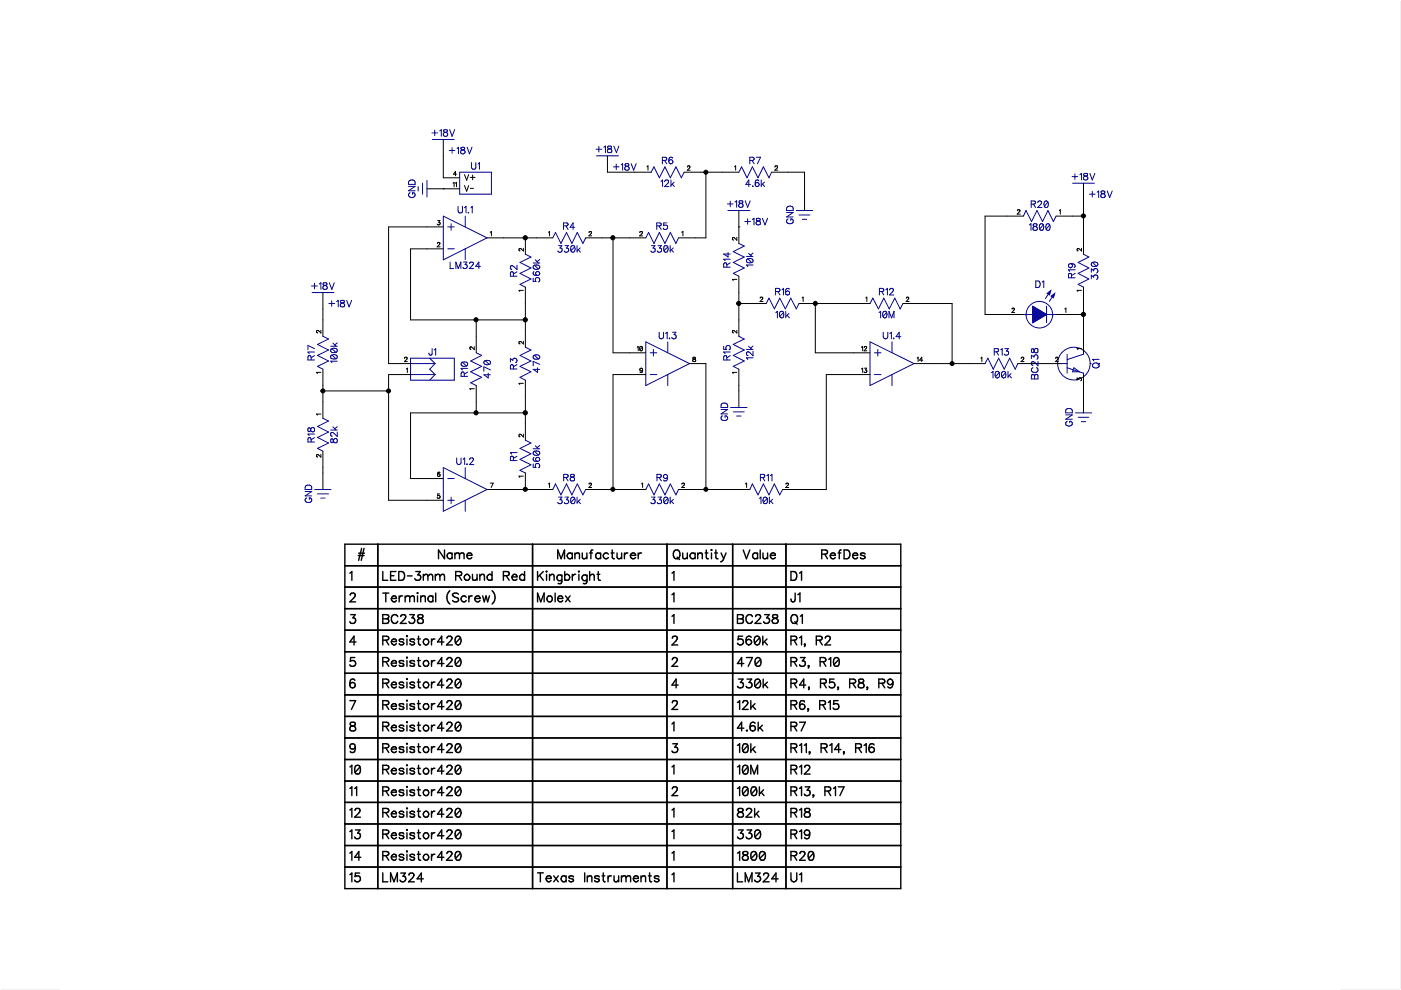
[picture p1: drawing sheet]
<svg xmlns="http://www.w3.org/2000/svg" width="297mm" height="210mm" viewBox="0 0 297 210" stroke-linecap="round" stroke-linejoin="round" font-family="sans-serif">
<defs><g id="words">
<g font-size="3.4">
<text x="75.8" y="119">#</text>
<text x="92.8" y="119">Name</text>
<text x="118.1" y="119">Manufacturer</text>
<text x="142.6" y="119">Quantity</text>
<text x="157.4" y="119">Value</text>
<text x="174.1" y="119">RefDes</text>
<text x="74" y="123.6">1</text>
<text x="81" y="123.6">LED-3mm Round Red</text>
<text x="113.8" y="123.6">Kingbright</text>
<text x="142.3" y="123.6">1</text>
<text x="167.5" y="123.6">D1</text>
<text x="74" y="128.2">2</text>
<text x="81" y="128.2">Terminal (Screw)</text>
<text x="113.8" y="128.2">Molex</text>
<text x="142.3" y="128.2">1</text>
<text x="167.5" y="128.2">J1</text>
<text x="74" y="132.7">3</text>
<text x="74" y="137.3">4</text>
<text x="81" y="132.7">BC238</text>
<text x="81" y="137.3">Resistor420</text>
<text x="142.3" y="132.7">1</text>
<text x="142.3" y="137.3">2</text>
<text x="156.2" y="132.7">BC238</text>
<text x="156.2" y="137.3">560k</text>
<text x="167.5" y="132.7">Q1</text>
<text x="167.5" y="137.3">R1, R2</text>
<text x="74" y="141.9">5</text>
<text x="81" y="141.9">Resistor420</text>
<text x="142.3" y="141.9">2</text>
<text x="156.2" y="141.9">470</text>
<text x="167.5" y="141.9">R3, R10</text>
<text x="74" y="146.4">6</text>
<text x="81" y="146.4">Resistor420</text>
<text x="142.3" y="146.4">4</text>
<text x="156.2" y="146.4">330k</text>
<text x="167.5" y="146.4">R4, R5, R8, R9</text>
<text x="74" y="151">7</text>
<text x="74" y="155.6">8</text>
<text x="81" y="151">Resistor420</text>
<text x="81" y="155.6">Resistor420</text>
<text x="142.3" y="151">2</text>
<text x="142.3" y="155.6">1</text>
<text x="156.2" y="151">12k</text>
<text x="156.2" y="155.6">4.6k</text>
<text x="167.5" y="151">R6, R15</text>
<text x="167.5" y="155.6">R7</text>
<text x="74" y="160.1">9</text>
<text x="81" y="160.1">Resistor420</text>
<text x="142.3" y="160.1">3</text>
<text x="156.2" y="160.1">10k</text>
<text x="167.5" y="160.1">R11, R14, R16</text>
<text x="74" y="164.7">10</text>
<text x="81" y="164.7">Resistor420</text>
<text x="142.3" y="164.7">1</text>
<text x="156.2" y="164.7">10M</text>
<text x="167.5" y="164.7">R12</text>
<text x="74" y="169.3">11</text>
<text x="74" y="173.8">12</text>
<text x="81" y="169.3">Resistor420</text>
<text x="81" y="173.8">Resistor420</text>
<text x="142.3" y="169.3">2</text>
<text x="142.3" y="173.8">1</text>
<text x="156.2" y="169.3">100k</text>
<text x="156.2" y="173.8">82k</text>
<text x="167.5" y="169.3">R13, R17</text>
<text x="167.5" y="173.8">R18</text>
<text x="74" y="178.4">13</text>
<text x="81" y="178.4">Resistor420</text>
<text x="142.3" y="178.4">1</text>
<text x="156.2" y="178.4">330</text>
<text x="167.5" y="178.4">R19</text>
<text x="74" y="183">14</text>
<text x="81" y="183">Resistor420</text>
<text x="142.3" y="183">1</text>
<text x="156.2" y="183">1800</text>
<text x="167.5" y="183">R20</text>
<text x="74" y="187.5">15</text>
<text x="81" y="187.5">LM324</text>
<text x="113.8" y="187.5">Texas Instruments</text>
<text x="142.3" y="187.5">1</text>
<text x="156.2" y="187.5">LM324</text>
<text x="167.5" y="187.5">U1</text>
</g>
<g font-size="2.5">
<text x="91.5" y="29.3">+18V</text>
<text x="95.2" y="33">+18V</text>
<text x="126.3" y="32.8">+18V</text>
<text x="140.3" y="35.2">R6</text>
<text x="158.9" y="35.2">R7</text>
<text x="88.4" y="42" transform="rotate(-90 88.4 42)">GND</text>
<text x="99.9" y="36.3">U1</text>
<text x="130" y="36.5">+18V</text>
<text x="140" y="40">12k</text>
<text x="158" y="40">4.6k</text>
<text x="227.2" y="38.6">+18V</text>
<text x="97" y="45.6">U1.1</text>
<text x="154.1" y="44.4">+18V</text>
<text x="168.6" y="47.5" transform="rotate(-90 168.6 47.5)">GND</text>
<text x="218.5" y="44.4">R20</text>
<text x="230.9" y="42.3">+18V</text>
<text x="118.2" y="53.9">330k</text>
<text x="119.4" y="49.1">R4</text>
<text x="137.9" y="53.9">330k</text>
<text x="139.1" y="49.1">R5</text>
<text x="157.8" y="48.1">+18V</text>
<text x="218.1" y="49.3">1800</text>
<text x="95.3" y="57.4">LM324</text>
<text x="110" y="58.7" transform="rotate(-90 110 58.7)">R2</text>
<text x="114.9" y="59.9" transform="rotate(-90 114.9 59.9)">560k</text>
<text x="155.3" y="56.7" transform="rotate(-90 155.3 56.7)">R14</text>
<text x="160.1" y="56.6" transform="rotate(-90 160.1 56.6)">10k</text>
<text x="228.4" y="59" transform="rotate(-90 228.4 59)">R19</text>
<text x="233.2" y="59.3" transform="rotate(-90 233.2 59.3)">330</text>
<text x="66" y="61.8">+18V</text>
<text x="69.6" y="65.5">+18V</text>
<text x="164.3" y="63">R16</text>
<text x="186.3" y="63">R12</text>
<text x="219.5" y="61.4">D1</text>
<text x="164.4" y="67.8">10k</text>
<text x="186.3" y="67.8">10M</text>
<text x="67.1" y="76.4" transform="rotate(-90 67.1 76.4)">R17</text>
<text x="71.9" y="77" transform="rotate(-90 71.9 77)">100k</text>
<text x="90.9" y="75.7">J1</text>
<text x="139.6" y="72.3">U1.3</text>
<text x="155.3" y="76.4" transform="rotate(-90 155.3 76.4)">R15</text>
<text x="160.1" y="76.3" transform="rotate(-90 160.1 76.3)">12k</text>
<text x="187.2" y="72.3">U1.4</text>
<text x="210.7" y="75.7">R13</text>
<text x="99.6" y="79.9" transform="rotate(-90 99.6 79.9)">R10</text>
<text x="104.4" y="80.2" transform="rotate(-90 104.4 80.2)">470</text>
<text x="110" y="78.4" transform="rotate(-90 110 78.4)">R3</text>
<text x="114.9" y="79.1" transform="rotate(-90 114.9 79.1)">470</text>
<text x="210.1" y="80.6">100k</text>
<text x="220.5" y="80.4" transform="rotate(-90 220.5 80.4)">BC238</text>
<text x="233.5" y="78.1" transform="rotate(-90 233.5 78.1)">Q1</text>
<text x="154.7" y="89.3" transform="rotate(-90 154.7 89.3)">GND</text>
<text x="67.1" y="93.8" transform="rotate(-90 67.1 93.8)">R18</text>
<text x="71.9" y="94" transform="rotate(-90 71.9 94)">82k</text>
<text x="227.8" y="90.4" transform="rotate(-90 227.8 90.4)">GND</text>
<text x="96.7" y="98.9">U1.2</text>
<text x="110" y="97.8" transform="rotate(-90 110 97.8)">R1</text>
<text x="114.9" y="99.3" transform="rotate(-90 114.9 99.3)">560k</text>
<text x="66.5" y="106.7" transform="rotate(-90 66.5 106.7)">GND</text>
<text x="118.2" y="107.2">330k</text>
<text x="119.4" y="102.4">R8</text>
<text x="137.9" y="107.2">330k</text>
<text x="139.2" y="102.4">R9</text>
<text x="160.9" y="107.2">10k</text>
<text x="161.1" y="102.4">R11</text>
</g>
<g font-size="2.1">
<text x="98.4" y="38.6">V+</text>
<text x="98.4" y="40.9">V-</text>
</g>
<g font-size="1.7">
<text x="96" y="39.9">11</text>
<text x="96.1" y="37.6">4</text>
<text x="137.1" y="36.4">1</text>
<text x="145.6" y="36.4">2</text>
<text x="155.7" y="36.4">1</text>
<text x="164.2" y="36.4">2</text>
<text x="92.6" y="48">3</text>
<text x="215.6" y="45.7">2</text>
<text x="224.5" y="45.7">1</text>
<text x="92.6" y="52.6">2</text>
<text x="103.9" y="50.3">1</text>
<text x="111.3" y="53.3" transform="rotate(-90 111.3 53.3)">2</text>
<text x="116.2" y="50.3">1</text>
<text x="124.8" y="50.3">2</text>
<text x="135.6" y="50.3">2</text>
<text x="144.5" y="50.3">1</text>
<text x="156.5" y="51" transform="rotate(-90 156.5 51)">2</text>
<text x="229.6" y="53.3" transform="rotate(-90 229.6 53.3)">2</text>
<text x="156.5" y="59.5" transform="rotate(-90 156.5 59.5)">1</text>
<text x="111.3" y="61.8" transform="rotate(-90 111.3 61.8)">1</text>
<text x="161.1" y="64.2">2</text>
<text x="170" y="64.2">1</text>
<text x="183.5" y="64.2">1</text>
<text x="192.1" y="64.2">2</text>
<text x="229.6" y="61.8" transform="rotate(-90 229.6 61.8)">1</text>
<text x="68.3" y="70.7" transform="rotate(-90 68.3 70.7)">2</text>
<text x="156.5" y="70.7" transform="rotate(-90 156.5 70.7)">2</text>
<text x="214.4" y="66.5">2</text>
<text x="225.7" y="66.5">1</text>
<text x="85.7" y="77">2</text>
<text x="100.8" y="74.2" transform="rotate(-90 100.8 74.2)">2</text>
<text x="111.3" y="73" transform="rotate(-90 111.3 73)">2</text>
<text x="135" y="74.7">10</text>
<text x="146.8" y="77">8</text>
<text x="182.6" y="74.7">12</text>
<text x="194.4" y="77">14</text>
<text x="207.9" y="77">1</text>
<text x="216.4" y="77">2</text>
<text x="223.7" y="77">2</text>
<text x="229.6" y="74.2" transform="rotate(-90 229.6 74.2)">1</text>
<text x="68.3" y="79.2" transform="rotate(-90 68.3 79.2)">1</text>
<text x="86.1" y="79.3">1</text>
<text x="100.8" y="82.7" transform="rotate(-90 100.8 82.7)">1</text>
<text x="111.3" y="81.6" transform="rotate(-90 111.3 81.6)">1</text>
<text x="135.6" y="79.3">9</text>
<text x="156.5" y="79.2" transform="rotate(-90 156.5 79.2)">1</text>
<text x="182.6" y="79.3">13</text>
<text x="229.6" y="80.8" transform="rotate(-90 229.6 80.8)">3</text>
<text x="68.3" y="88.1" transform="rotate(-90 68.3 88.1)">1</text>
<text x="111.3" y="92.7" transform="rotate(-90 111.3 92.7)">2</text>
<text x="68.3" y="97" transform="rotate(-90 68.3 97)">2</text>
<text x="92.7" y="101.3">6</text>
<text x="111.3" y="101.3" transform="rotate(-90 111.3 101.3)">1</text>
<text x="92.6" y="106">5</text>
<text x="103.9" y="103.6">7</text>
<text x="116.2" y="103.6">1</text>
<text x="124.8" y="103.6">2</text>
<text x="136" y="103.6">1</text>
<text x="144.5" y="103.6">2</text>
<text x="158" y="103.6">1</text>
<text x="166.5" y="103.6">2</text>
</g>
</g></defs>
<g fill="#000" stroke="#000" stroke-width=".21">
<path d="M0 0h297v209.9h-297z"/>
<circle cx="149.7" cy="36.5" r=".42"/>
<circle cx="111.4" cy="50.4" r=".44"/>
<circle cx="129.9" cy="50.4" r=".44"/>
<circle cx="229.7" cy="45.8" r=".43"/>
<circle cx="100.9" cy="67.8" r=".43"/>
<circle cx="111.4" cy="67.8" r=".44"/>
<circle cx="156.6" cy="64.3" r=".44"/>
<circle cx="172.9" cy="64.3" r=".43"/>
<circle cx="201.9" cy="77.1" r=".42"/>
<circle cx="229.7" cy="66.7" r=".44"/>
<circle cx="68.5" cy="82.9" r=".42"/>
<circle cx="82.4" cy="82.9" r=".43"/>
<circle cx="100.9" cy="87.5" r=".43"/>
<circle cx="111.4" cy="87.5" r=".44"/>
<circle cx="111.4" cy="103.7" r=".43"/>
<circle cx="129.9" cy="103.7" r=".42"/>
<circle cx="149.7" cy="103.7" r=".42"/>
</g>
<g fill="#fff" stroke="#fff" stroke-width=".21">
<path d="M0 0h297v209.9h-297z"/>
<path d="M12.9 0h271.2v209.8h-271.2z"/>
</g>
<g fill="none" stroke="#000" stroke-width=".21">
<path d="M94 29.6v8.1h3.5M96.1 38.8l.2-.1v.9M96.6 38.8l.2-.1v.9M96.8 36.9h-.7l.5-.6v1M98.5 37l.4 1.2 .5-1.2M98.5 39.3l.4 1.2 .5-1.2M99.7 37.6h1M99.7 39.9h.7M100.2 37.1v1M128.8 33v3.5h9.3M137.2 35.4l.2-.2v.9M145 36.5h11.6"/>
<path d="M145.8 35.4l.1-.2h.3v.3l-.5 .6h.6M149.7 36.5h.1M149.7 36.5v13.9h-5.8M155.8 35.4l.2-.2v.9M163.6 36.5h7v8.1M164.3 35.4l.2-.2h.3v.3l-.5 .6h.6M229.7 38.8v15.1M90.5 40h7M92.8 51.6l.1-.2 .4 .2-.6 .7h.6M92.8 46.8h.5l-.3 .3a.32 .32 0 0 1 .2 .6 .31 .31 0 0 1-.5-.2M94 40h.1M94 48.1h-11.6v29h4.6"/>
<path d="M94 52.8h-7v15h24.4M103.3 50.4h13.9M103.9 49.2l.3-.1v.9M111 52.6v.6l-.8-.5-.2 .3 .2 .2M111.4 50.4h.1M111.4 50.4v3.5M116.3 49.2l.2-.1v.9M124.2 50.4h12.7M124.9 49.3l.2-.2 .3 .1-.5 .8h.5M130 50.4v24.4h6.9M135.7 49.3a.28 .28 0 0 1 .2-.2 .28 .28 0 0 1 .3 .2l-.6 .7h.6M144.5 49.2l.3-.1v.9"/>
<path d="M155.3 50.4v.3l.2 .2M155.4 50.4h-.1M156.2 50.3v.6l-.6-.5h-.2M156.2 59.2h-.9l.2 .2M156.6 48.1h.1M156.6 44.6v7M156.6 58.6v12.7M215.7 44.7v-.1a.29 .29 0 0 1 .3-.1 .29 .29 0 0 1 .3 .2l-.6 .7h.6M217 45.8h-8.1v20.9h8.1M223.9 45.8h5.8M224.6 44.6l.2-.1v.9M228.5 53.2h.1"/>
<path d="M229.3 52.6v.6l-.7-.5-.2 .1 .1 .4M68 70v.6l-.5-.5h-.3l-.1 .3 .3 .2M68 79h-.9l.2 .2M68.5 62v9.3M68.5 78.3v10.4M85.8 76l.1-.3 .4 .1v.3l-.6 .6h.7M86.2 78.2l.2-.1v.9M87 79.4h-4.6v26.7h11.6M99.8 74.1h.1M100.6 73.5v.6l-.7-.6-.3 .2 .2 .4M101 67.8v7M111 72.4v.5l-.8-.5-.2 .3 .2 .2"/>
<path d="M111 61.6h-1l.2 .2M111.4 60.9v12.7M135.1 73.6l.2-.1v.9M136.2 73.6l-.1 .7h-.4v-.1M136.2 73.6l-.2-.1h-.3v.7M136.2 73.6l-.5 .6M136.2 78.4l-.1 .6-.4-.1M136.9 79.4h-6.9v24.4M146.2 77.1h3.5v26.7M147 75.8v.3l.5 .2-.1 .3h-.5v-.3l.6-.3-.1-.2zM155.3 70.1v.3l.2 .2M155.4 70.1h-.1"/>
<path d="M156.2 79h-.9l.2 .2M156.2 70v.6l-.6-.5h-.2M156.6 64.4h5.8M156.6 78.3v8.1M161.2 63.2l.1-.2 .4 .2-.6 .7h.7M169.4 64.4h15.1M170.1 63.2l.2-.2v.9M172.9 64.4v10.4h11.6M182.6 78.2l.3-.1v.9M182.6 73.6l.3-.1v.9M183.2 73.7l.2-.2 .3 .1-.5 .8h.6M183.3 78.1h.4l-.2 .3a.3 .3 0 0 1 .2 .5 .3 .3 0 0 1-.5-.1"/>
<path d="M183.6 63.2l.2-.2v.9M184.5 79.4h-9.3v24.4h-9.3M191.4 64.4h10.5v12.7M192.2 63.2l.1-.2 .4 .2-.6 .7h.7M193.8 77.1h15.1M194.5 75.9l.2-.2v1M195.6 76.4h-.6l.4-.7v1M208 75.9l.2-.2v1M214.6 65.5h.1M214.6 65.5l.3-.2 .2 .3-.6 .7h.6M215.8 77.1h9.3M216.6 75.8l-.1 .2"/>
<path d="M216.6 75.8h.4M216.6 75.8h.1M217 75.8h.1M217 75.8v.3l-.5 .6h.6M223.8 76l.2-.3 .3 .1v.3l-.5 .6h.6M223.9 66.7h5.8M225.7 65.5l.3-.2v1M229.3 73.9h-.9l.1 .2M229.3 61.6h-.9l.1 .2M229.7 60.9v13.9M229.7 79.4v8.1M68 96.3v.6l-.5-.5h-.3l-.1 .3 .3 .2"/>
<path d="M68 87.8h-.9l.2 .2M68.5 95.7v8.1M68.5 82.9h13.9M100.6 82.4h-1l.2 .2M101 81.7v5.8M111 92v.7l-.7-.6a.29 .29 0 0 0-.3 .2 .29 .29 0 0 0 .2 .3M111 81.3h-1l.2 .2M111.4 87.5h-24.4v14h7M111.4 80.6v12.7M228.4 80.6v-.5l.3 .3a.31 .31 0 0 1 .4-.3 .31 .31 0 0 1 .2 .4l-.2 .2M93.2 104.7h-.4v.4a.33 .33 0 0 1 .5 .1 .33 .33 0 0 1-.2 .5 .33 .33 0 0 1-.4-.2M93.3 100.2h-.4l-.1 .5"/>
<path d="M103.3 103.8h13.9M103.9 102.4h.7l-.4 1M111 101h-1l.2 .2M111.4 103.8h.1M111.4 100.3v3.5M116.3 102.6l.2-.2v1M124.2 103.8h12.7M124.9 102.6l.2-.2 .3 .2-.5 .8h.5M136 102.6l.2-.2v1M143.9 103.8h15.1M144.6 102.6l.2-.2 .3 .2-.6 .8h.7M158 102.6l.3-.2v1"/>
<path d="M166.6 102.6a.29 .29 0 0 1 .3-.2 .29 .29 0 0 1 .3 .3l-.6 .7h.6"/>
<circle cx="136" cy="78.4" r=".29"/>
<circle cx="93" cy="100.7" r=".29"/>
</g>
<g fill="none" stroke="#000096" stroke-width=".21">
<path d="M86.6 39.5h1.4l-1.4 .9h1.4M86.7 38.4a.78 .78 0 0 1 1.3 .2v.5h-1.4zM88.7 39.6v.9M89.6 38.8v2.4M90.5 38.2v3.6M91.6 28.2h1.2M91.7 29.6h4.6M92.2 27.6v1.2M93.2 27.8l.4-.3v1.4M94.1 27.5v.4l.6 .2 .2 .3a.45 .45 0 0 1-.6 .5 .45 .45 0 0 1-.1-.8l.6-.2v-.2l-.2-.2zM95.3 31.9h1.1M95.3 27.5l.6 1.4 .5-1.4"/>
<path d="M95.9 31.3v1.2M96.9 31.5l.3-.3v1.4M97.5 36.5h6.7v4.7h-6.7zM97.8 31.3v.3l.6 .3 .2 .3-.2 .3-.4 .1a.48 .48 0 0 1-.3-.6 .48 .48 0 0 1 .6-.3l.2-.2-.1-.2zM99 31.2l.5 1.4 .6-1.4M100 34.5v1a.47 .47 0 0 0 .4 .4 .47 .47 0 0 0 .5-.4v-1M101.4 34.8l.3-.3v1.4M126.4 31.6h1.2M126.5 33h4.6M127 31.1v1.1M128 31.2l.4-.2v1.4M128.9 31v.4a.75 .75 0 0 1 .8 .5 .44 .44 0 0 1-.6 .5 .44 .44 0 0 1-.1-.8l.6-.2v-.3l-.2-.1z"/>
<path d="M130.1 35.4h1.1M130.1 31l.6 1.4 .5-1.4M130.7 34.8v1.2M131.7 34.9l.3-.2v1.4M132.6 34.7v.5a.75 .75 0 0 1 .8 .4l-.1 .4-.2 .1-.6-.1v-.4l.1-.3 .7-.3-.1-.3zM133.8 34.7l.5 1.4 .6-1.4M138.1 36.5l.6-1.1 1.1 2.3 1.2-2.3 1.1 2.3 1.2-2.3 1.2 2.3 .5-1.2M140.1 38.4l.4-.2v1.4M140.4 34l.8-.1 .1-.4-.9-.2v1.4M140.9 34l.5 .7M140.9 38.5l.3-.3 .5 .1v.4l-.8 .9h.9M141.8 34.3l.1 .2 .3 .2h.3l.2-.4"/>
<path d="M141.8 34.3l.4-.5 .3 .1 .2 .4M142.3 38.2v1.4M142.5 39l.5 .6M142.6 33.6v-.2l-.4-.1a.71 .71 0 0 0-.4 1M142.7 34.3h.1M142.9 38.6l-.6 .7M156.6 36.5l.6-1.1 1.2 2.3 1.1-2.3 1.2 2.3 1.2-2.3 1.1 2.3 .6-1.2M159 34l.8-.1 .1-.2-.1-.3-.8-.1v1.4M159.1 39.1h-1l.7-.9v1.4M159.4 34l.5 .7M159.5 39.5h.2zM160.1 39.1l.1 .2 .3 .3 .3-.1 .2-.4"/>
<path d="M160.1 39.1l.2-.3 .2-.1 .3 .1 .2 .3M160.3 33.3h1l-.7 1.4M160.9 38.4l-.1-.2h-.3a.66 .66 0 0 0-.4 .9M161 39.1h.1M161.4 38.2v1.4M161.6 39l.5 .6M162.1 38.6l-.7 .7M227.3 37.4h1.2M227.4 38.8h4.7M227.9 36.9v1.1M229 37l.3-.2v1.4M229.8 36.8v.4a.75 .75 0 0 1 .9 .5 .45 .45 0 0 1-.7 .5 .45 .45 0 0 1-.1-.8l.6-.2 .1-.3-.3-.1z"/>
<path d="M231.1 36.8l.5 1.4 .5-1.4M68.6 60v.4l.6 .2 .2 .3a.44 .44 0 0 1-.6 .4 .44 .44 0 0 1-.1-.7l.6-.2v-.3l-.2-.1zM69.8 60l.6 1.4 .5-1.4M87 40.9a.61 .61 0 0 0-.1 .9 .61 .61 0 0 0 .9-.1l.2-.2-.1-.4-.4-.2v.3M94 45.8l9.3 4.6-9.3 4.7zM94.9 52.8h1.4M94.9 48.1h1.4M95.4 55.6v1.3h.8M95.6 47.4v1.4M96.7 56.9v-1.3l.5 1.3 .5-1.3v1.3M97.1 43.7v1.1a.47 .47 0 0 0 .5 .4 .47 .47 0 0 0 .5-.4v-1.1M98.3 55.6h.7l-.4 .5a.45 .45 0 0 1 .3 .7 .45 .45 0 0 1-.8-.1"/>
<path d="M98.5 44l.3-.3v1.4M98.6 45.8v2.3M98.6 52.8v2.3M99.3 45v.1zM99.6 55.9l.2-.3 .6 .2-.2 .5-.7 .6h.9M99.8 44l.3-.3v1.4M101.9 56.5h-1.1l.7-.9v1.3M108.8 58.6v-.8l-.5-.1-.1 .9h1.4M109.6 56.2v1l-1-.9-.4 .3 .1 .4 .2 .1M109.6 57.6l-.8 .5M111.4 53.9l1.2 .6-2.4 1.1 2.4 1.2-2.4 1.2 2.4 1.2-2.4 1.1 1.2 .6M113 59v.7h.6a.49 .49 0 0 1 0-.7 .49 .49 0 0 1 .7 0 .49 .49 0 0 1 .1 .7"/>
<path d="M113 55.8h1.4M113.2 57.6l-.2 .4a.66 .66 0 0 0 1 .4M113.3 56.2l-.3 .5a.72 .72 0 0 0 1.1 .3M113.3 56.2h.3a.6 .6 0 0 1 .8 .5l-.3 .3M113.3 56.2l.8 .8M113.5 55.1l.6 .7M114.3 59.7l-.2 .1M114.4 59.7h-.1M114.4 55l-.5 .5M117.2 50.4l.6-1.1 1.1 2.3 1.2-2.3 1.2 2.3 1.1-2.3 1.2 2.3 .6-1.2M118.4 52.1h.7l-.4 .5a.46 .46 0 0 1 .5 .5 .46 .46 0 0 1-.6 .4l-.4-.3M119.5 47.9h.8l.1-.4-.1-.2h-.8v1.4"/>
<path d="M119.8 52.1h.7l-.4 .5a.46 .46 0 0 1 .5 .5 .46 .46 0 0 1-.7 .4l-.3-.3M120 47.9l.4 .8M121.8 48.2h-.9l.6-.9v1.4M121.8 52.3l-.1-.2h-.5l-.2 .2v.9M121.8 52.3l.1 .4a.66 .66 0 0 1-.5 .8l-.4-.3M121.8 52.3l-.8 .9M122.4 52.1v1.4M122.6 52.9l.5 .6M123 52.5l-.6 .7M136.9 50.4l.6-1.1 1.2 2.3 1.1-2.3 1.2 2.3 1.1-2.3 1.2 2.3 .6-1.2M138.1 52.1h.8l-.5 .5a.47 .47 0 0 1 .5 .4 .47 .47 0 0 1-.4 .5 .47 .47 0 0 1-.5-.3M139.2 47.9h.9v-.5l-.9-.1v1.4"/>
<path d="M139.5 52.1h.7l-.4 .5a.46 .46 0 0 1 .5 .5 .46 .46 0 0 1-.6 .4l-.4-.3M139.7 47.9l.5 .8M141.4 47.3h-.7v.6a.49 .49 0 0 1 .7 0 .49 .49 0 0 1-.1 .7 .49 .49 0 0 1-.7-.2M141.6 52.3l-.2-.2h-.5l-.1 1.1M141.6 52.3l.1 .4a.66 .66 0 0 1-.6 .8l-.3-.3M141.6 52.3l-.8 .9M142.1 52.1v1.4M142.3 52.9l.5 .6M142.8 52.5l-.7 .7M154.1 56.7l-.1-.9h-.4l-.2 .9h1.4M154.2 43.2h1.2M154.3 44.6h4.7"/>
<path d="M154.4 53.5v1l-1-.6h1.4M154.8 42.6v1.2M154.8 55.7l-.7 .5M154.8 55h-1.4l.3 .3M155.8 42.8l.4-.2v1.4M156.6 51.6l1.2 .6-2.3 1.2 2.3 1.1-2.3 1.1 2.3 1.2-2.3 1.2 1.1 .6M156.8 42.6v.4l.7 .4v.4a.52 .52 0 0 1-.6 .2 .52 .52 0 0 1-.3-.5 .75 .75 0 0 1 .8-.5v-.4zM157.9 47h1.2M158 42.6l.5 1.4 .6-1.4M158.3 54.4h1.4M158.5 46.4v1.2M158.6 54.9a.42 .42 0 0 0-.3 .4 .42 .42 0 0 0 .3 .4h.8"/>
<path d="M158.6 54.9l.3-.1a.63 .63 0 0 1 .8 .4l-.1 .4-.2 .1M158.6 54.9l.8 .8M158.7 53.7l.7 .7M159.5 46.5l.4-.2v1.4M159.7 56.2h-1.4l.3 .3M159.7 53.7l-.6 .4M160.4 46.3v.5l.7 .1 .1 .3a.44 .44 0 0 1-.6 .5 .44 .44 0 0 1-.1-.8l.6-.1 .1-.3-.3-.2zM161.6 46.3l.6 1.4 .5-1.4M166.8 45.1h1.4l-1.4 .9h1.4M166.8 44a.77 .77 0 0 1 1.4 .2v.4h-1.4zM167.1 46.4a.52 .52 0 0 0-.3 .6 .52 .52 0 0 0 .5 .4h.4a.51 .51 0 0 0 .5-.5 .51 .51 0 0 0-.5-.5v.4M168.8 44.6h3.5"/>
<path d="M169.4 45.6h2.3M170.1 46.5h.9M217 45.8l.5-1.2 1.2 2.4 1.2-2.4 1.1 2.4 1.2-2.4 1.1 2.4 .6-1.2M218.2 47.7l.4-.3v1.4M218.6 43.3l.8-.1 .2-.3-.4-.3h-.6v1.4M219.1 43.3l.5 .7M219.1 47.5v.4l.6 .2 .2 .3a.44 .44 0 0 1-.5 .4 .44 .44 0 0 1-.2-.7l.6-.2 .1-.3a.48 .48 0 0 0-.8-.1zM219.6 59.6h.5a.74 .74 0 0 1 .5 .7 .74 .74 0 0 1-.5 .7h-.5zM220 42.9l.3-.3 .5 .1v.5l-.8 .8h.9M221 59.8l.3-.2v1.4M221.2 47.7l.1 .3a.61 .61 0 0 1-.6 .8l-.3-.2M221.2 47.7a.44 .44 0 0 0-.4-.3 .44 .44 0 0 0-.4 .3v.9"/>
<path d="M221.2 47.7l-.8 .9M222.2 42.9a.41 .41 0 0 0-.4-.3 .41 .41 0 0 0-.4 .3v.8M222.2 42.9l.1 .3a.61 .61 0 0 1-.6 .8l-.3-.3M222.2 42.9l-.8 .8M222.6 47.7a.41 .41 0 0 0-.4-.3 .41 .41 0 0 0-.4 .3v.9M222.6 47.7l.1 .3a.61 .61 0 0 1-.6 .8l-.3-.2M222.6 47.7l-.8 .9M227 55.9a.71 .71 0 0 1 .9 .5l-.2 .3M227.2 58.9l-.1-.8-.4-.1-.2 .9h1.4M227.9 58l-.7 .4M227.9 57.2h-1.4l.3 .3M229.7 53.9l1.2 .6-2.3 1.1 2.3 1.2-2.3 1.2 2.3 1.2-2.3 1.1 1.1 .6"/>
<path d="M231 41.2h1.2M231.4 57.7v-.7l.5 .4a.46 .46 0 0 1 .5-.5 .46 .46 0 0 1 .4 .6l-.3 .4M231.4 59.1v-.8l.5 .5a.47 .47 0 0 1 .4-.5 .47 .47 0 0 1 .5 .4 .47 .47 0 0 1-.3 .5M231.6 40.6v1.2M231.6 55.6l-.2 .2v.5l1.1 .1M231.6 55.6h.4a.66 .66 0 0 1 .8 .5l-.3 .3M231.6 55.6l.9 .8M232.6 40.7l.3-.2v1.4M233.5 40.5v.5a.75 .75 0 0 1 .8 .4v.2a.5 .5 0 0 1-.4 .3 .5 .5 0 0 1-.5-.3l.2-.5 .7-.3-.1-.3zM234.8 40.5l.5 1.4 .5-1.4M66 76.3l-.1-.8-.5-.1-.1 .9h1.4M66 60.6h1.3"/>
<path d="M66.2 62h4.6M66.7 60v1.2M66.7 74.6h-1.4l.2 .4M66.7 73.9l-1.4-.7v1M66.7 75.4l-.7 .5M67.7 60.2l.3-.2v1.4M68.5 71.3l1.1 .6-2.3 1.1 2.3 1.2-2.3 1.2 2.3 1.1-2.3 1.2 1.2 .6M69.7 64.4h1.3M70.1 73.4h1.4M70.3 63.8v1.1M70.4 75.3l.3-.1a.61 .61 0 0 1 .8 .5l-.2 .4M70.4 73.9l-.2 .1v.6l.2 .1h.9"/>
<path d="M70.4 75.3l-.2 .1v.5l1.1 .2M70.4 73.9l.3-.1a.61 .61 0 0 1 .8 .6l-.2 .3M70.4 75.3l.9 .8M70.4 73.9l.9 .8M70.6 72.7l.7 .7M71.4 63.9l.3-.2v1.4M71.5 76.6h-1.4l.3 .3M71.5 72.7l-.5 .5M72.3 63.7v.4a.75 .75 0 0 1 .8 .5 .44 .44 0 0 1-.6 .5 .44 .44 0 0 1-.1-.8l.5-.2 .1-.3-.3-.1zM73.5 63.7l.5 1.4 .6-1.4M87 79.4h5.3M87 77.1h5.3"/>
<path d="M87 75.9h9.3v4.7h-9.3zM91.1 75.9l1.2 1.2M91.6 73.9v1.3l-.4 .1-.2-.1-.1-.4M92 74.2l.4-.3v1.4M92.3 79.4l-1.2 1.2M92.3 77.1l-1.2 1.2 1.2 1.1M98 76.8a.44 .44 0 0 0-.2 .4 .44 .44 0 0 0 .2 .4h.9M98 76.8h.9a.44 .44 0 0 1 .3 .4 .44 .44 0 0 1-.3 .4M98 76.8l.9 .8M98.4 79.8l-.1-.9h-.4l-.1 .9h1.4M99.2 78.9l-.8 .4M99.2 78.1h-1.4l.2 .3"/>
<path d="M101 74.8l1.1 .6-2.3 1.1 2.3 1.2-2.3 1.1 2.3 1.2-2.3 1.2 1.2 .5M102.8 76.5a.44 .44 0 0 0-.2 .4 .44 .44 0 0 0 .2 .4h.9M102.8 76.5h.9l.2 .1v.5l-.2 .2M102.8 76.5l.9 .8M103.5 79.1v1l-.9-.6h1.4M104 78.4l-1.4-.6v.9M108.2 76.8v-.8l.5 .4a.46 .46 0 0 1 .8-.3 .46 .46 0 0 1-.2 .8M108.8 78.2v-.7l-.3-.2-.2 .2-.1 .7h1.4M109.6 77.3l-.8 .5M111.4 73.6l1.2 .6-2.4 1.2 2.4 1.1-2.4 1.2 2.4 1.1-2.4 1.2 1.2 .6M113.3 75.3l.3-.1a.66 .66 0 0 1 .8 .6l-.3 .3M113.3 75.3l-.2 .1v.6l1 .1"/>
<path d="M113.3 75.3l.8 .8M114 78v1l-1-.7h1.4M114.4 77.3l-1.4-.7v1M136.9 72.5l9.3 4.6-9.3 4.6zM137.9 79.4h1.3M137.9 74.8h1.3M138.5 74.1v1.4M139.8 70.4v1.2l.3 .2h.4l.2-.4v-1M141.1 70.7l.3-.3v1.4M141.6 72.5v2.3M141.6 79.4v2.3M141.9 71.8h.1z"/>
<path d="M142.6 70.4h.7l-.4 .6a.47 .47 0 0 1 .5 .4 .47 .47 0 0 1-.4 .5 .47 .47 0 0 1-.6-.4M153.4 73.4v.6l.6 .1a.5 .5 0 0 1 0-.7 .5 .5 0 0 1 .7 0 .5 .5 0 0 1-.1 .8M154.1 76.3l-.1-.9h-.4l-.2 .9h1.4M154.8 75.4l-.7 .5M154.8 74.6h-1.4l.3 .4M156.6 71.3l1.2 .6-2.3 1.1 2.3 1.2-2.3 1.2 2.3 1.1-2.3 1.2 1.1 .6M158.3 74.1h1.4M158.7 73.4l.7 .7M159.7 74.5v.9l-1-.8-.4 .2v.5l.3 .1M159.7 75.9h-1.4l.3 .3M159.7 73.4l-.6 .4M162.4 64.4l.6-1.2 1.2 2.3 1.1-2.3 1.2 2.3 1.2-2.3 1.1 2.3 .6-1.1"/>
<path d="M164.4 61.8h.8l.2-.4-.4-.3h-.6v1.4M164.5 66.3l.3-.3v1.4M164.9 61.8l.5 .7M165.8 61.4l.3-.3v1.4M166.1 66.3l.1 .3a.6 .6 0 0 1-.5 .8l-.4-.3M166.1 66.3l-.1-.3h-.3a.72 .72 0 0 0-.4 1.1M166.1 66.3l-.8 .8M166.6 66v1.4M166.9 66.9l.5 .5M167.3 66.5l-.7 .6M167.4 61.4l-.5-.3a.71 .71 0 0 0-.3 1M184.5 64.4l.6-1.2 1.1 2.3 1.2-2.3 1.1 2.3 1.2-2.3 1.2 2.3 .5-1.1"/>
<path d="M184.5 72.5l9.3 4.6-9.3 4.6zM185.4 79.4h1.4M185.4 74.8h1.4M186.1 74.1v1.4M186.4 66.3l.3-.3v1.4M186.5 61.8h.7l.2-.4-.4-.3h-.5v1.4M186.9 61.8l.5 .7M187.3 70.4v1l.4 .4h.3l.2-.4v-1M187.8 61.4l.3-.3v1.4M188 66.3l-.1-.3h-.6l-.2 .6 .1 .5M188 66.3l.1 .5-.2 .5-.4 .1-.3-.3M188 66.3l-.8 .8"/>
<path d="M188.5 67.4v-1.4l.5 1.4 .5-1.4v1.4M188.6 61.5l.1-.3 .5-.1 .2 .5-.8 .9h.9M188.7 70.7l.3-.3v1.4M189.1 72.5v2.3M189.1 79.4v2.3M189.5 71.7v.1zM191 71.4h-1l.6-1v1.4M208.9 77.1l.5-1.2 1.2 2.4 1.1-2.4 1.2 2.4 1.2-2.4 1.1 2.4 .6-1.2M210.2 79l.3-.3v1.4M210.8 74.6l.8-.1 .1-.2-.1-.3-.8-.1v1.4M211.3 74.6l.4 .7M211.9 79a.44 .44 0 0 0-.4-.3 .44 .44 0 0 0-.4 .3v.9"/>
<path d="M211.9 79v.9a.44 .44 0 0 1-.4 .2 .44 .44 0 0 1-.4-.2M211.9 79l-.8 .9M212.2 74.2l.3-.3v1.4M212.9 75.1l.1 .1M213 75.2h.1M213 73.9h.8l-.4 .5a.47 .47 0 0 1 .4 .7 .47 .47 0 0 1-.8 .1M213.2 79v.9a.44 .44 0 0 1-.4 .2 .44 .44 0 0 1-.4-.2M213.2 79a.44 .44 0 0 0-.4-.3 .44 .44 0 0 0-.4 .3v.9M213.2 79l-.8 .9M213.7 78.7v1.4M214 79.6l.4 .5M214.4 79.2l-.7 .7"/>
<path d="M217 66.7h2M217.5 66.7h.1M217.6 66.7a2.82 2.82 0 0 1 2.8-2.8 2.82 2.82 0 0 1 2.8 2.8M217.6 66.7a2.82 2.82 0 0 0 2.8 2.8 2.82 2.82 0 0 0 2.8-2.8M218.7 76v-.7l.5 .4a.46 .46 0 0 1 .8-.3 .46 .46 0 0 1-.2 .8M218.8 74a.47 .47 0 0 0 .2 .8l.6-.9a.44 .44 0 0 1 .5 .6 .44 .44 0 0 1-.7 .1l-.3-.6zM218.8 79.5l.3-.1 .3 .3 .2-.3 .3 .1 .2 .8h-1.4zM219 64.9l2.9 1.8-2.9 1.7zM219 78a.5 .5 0 0 0-.3 .6 .5 .5 0 0 0 .5 .4h.4a.5 .5 0 0 0 .5-.5 .5 .5 0 0 0-.4-.5M219.4 79.7v.6M220.1 76.6v1l-1-.9-.4 .2v.3l.3 .3M221.9 64.9v3.5"/>
<path d="M221.9 66.7h2M222.3 62.4l-.7 .9M223.1 63l-.6 .9M223.2 66.7h.1M224.2 77.1h.1M225.1 77.1h1.2M226.3 78l3.4 1.1v.3M226.3 75.1v4M227.7 78l1.1 .8h-1.4zM229.7 74.8v.3l-3.4 1.1M231.2 77.1h.1M231.8 77.1a.69 .69 0 0 1 .9-.1 .69 .69 0 0 1 .3 .8 .76 .76 0 0 1-.8 .2 .76 .76 0 0 1-.6-.7z"/>
<path d="M233 76.2h-1.4l.3 .3M233.2 77l-.4 .4M65.3 90.8v.6l.3 .1 .4-.7 .4-.2a.54 .54 0 0 1 0 1 .43 .43 0 0 1-.5-.4l-.1-.4zM66 93.7l-.1-.8-.5-.1-.1 .9h1.4M66.7 92.8l-.7 .5M66.7 92h-1.4l.2 .4M68.5 88.7l1.1 .6-2.3 1.1 2.3 1.2-2.3 1.1 2.3 1.2-2.3 1.2 1.2 .6M70.1 91.2h1.4M70.2 93.1v.7h.2l.4-.6 .5-.2a.54 .54 0 0 1 0 .9 .43 .43 0 0 1-.6-.4l-.1-.4zM70.6 90.5l.7 .7M71.5 91.6v.9l-.9-.8h-.4v.7l.2 .1M71.5 90.5l-.5 .4"/>
<path d="M94 99.1l9.3 4.7-9.3 4.6zM96.8 97.1v1l.4 .4 .3-.1 .3-.3v-1M98.2 97.4l.3-.3v1.4M98.6 99.1v2.4M98.9 98.4h.2zM99.6 97.4l.2-.3h.5l.1 .3-.2 .4-.7 .7h1M108.8 97.7v-.9l-.3-.1-.2 .1-.1 .9h1.4M109.6 96.7l-.8 .5M109.6 96h-1.4l.3 .3M111.4 93.3l1.2 .6-2.4 1.2 2.4 1.1-2.4 1.2 2.4 1.1-2.4 1.2 1.2 .6M113 98.4v.6l.6 .1a.5 .5 0 0 1 0-.7 .5 .5 0 0 1 .7 0 .5 .5 0 0 1-.2 .8M113 95.2h1.4"/>
<path d="M113.2 97l-.2 .4a.66 .66 0 0 0 1 .4M113.3 95.7l-.2 .1-.1 .3a.72 .72 0 0 0 1.1 .4M113.3 95.7l.3-.1a.6 .6 0 0 1 .8 .5l-.3 .4M113.3 95.7l.8 .8M113.5 94.5l.6 .7M114.4 94.4l-.5 .5M152.9 86.8h1.4l-1.4 1h1.4M153 85.6l.9-.1 .4 .4v.5h-1.4zM153.2 88.2a.5 .5 0 0 0-.3 .6 .5 .5 0 0 0 .5 .3h.3a.49 .49 0 0 0 .6-.4 .49 .49 0 0 0-.6-.5v.3M154.9 86.4h3.5M155.5 87.3h2.3M156.2 88.2h.9"/>
<path d="M226 88h1.4l-1.4 .9h1.4M226 86.9a.78 .78 0 0 1 .9-.2 .78 .78 0 0 1 .5 .8h-1.4zM226.3 89.3a.52 .52 0 0 0-.3 .6 .52 .52 0 0 0 .5 .4h.3a.51 .51 0 0 0 .6-.5 .51 .51 0 0 0-.6-.5v.4M228 87.5h3.5M228.6 88.5h2.3M229.3 89.4h.9M64.7 104.2h1.4l-1.4 .9h1.4M64.8 103.1a.77 .77 0 0 1 1.3 .2v.5h-1.4zM65 105.6a.5 .5 0 0 0-.3 .5 .5 .5 0 0 0 .5 .4h.4a.49 .49 0 0 0 .5-.4 .49 .49 0 0 0-.5-.5v.3M66.7 103.8h3.5M67.3 104.7h2.3M68 105.6h.9"/>
<path d="M94.9 101.5h1.4M94.9 106.1h1.4M95.6 105.4v1.4M98.6 106.1v2.3M117.2 103.8l.6-1.2 1.1 2.3 1.2-2.3 1.2 2.3 1.1-2.3 1.2 2.3 .6-1.1M118.4 105.4h.7l-.4 .5a.47 .47 0 0 1 .5 .5 .47 .47 0 0 1-.4 .5 .47 .47 0 0 1-.6-.4M119.5 101.3l.9-.2v-.4l-.9-.1v1.4M119.8 105.4h.7l-.4 .5a.45 .45 0 0 1 .3 .8 .45 .45 0 0 1-.8-.2M120 101.3l.4 .7M121 100.7v.3l.8 .4-.1 .5h-.7l-.1-.2 .2-.4 .7-.4-.3-.3zM121.8 105.6a.44 .44 0 0 0-.4-.2 .44 .44 0 0 0-.4 .2v.9M121.8 105.6l.1 .4a.61 .61 0 0 1-.5 .8l-.4-.3"/>
<path d="M121.8 105.6l-.8 .9M122.4 105.4v1.4M122.6 106.3l.5 .5M123 105.9l-.6 .6M136.9 103.8l.6-1.2 1.2 2.3 1.1-2.3 1.2 2.3 1.1-2.3 1.2 2.3 .6-1.1M138.1 105.4h.8l-.5 .5a.47 .47 0 0 1 .5 .5 .47 .47 0 0 1-.4 .5 .47 .47 0 0 1-.5-.4M139.3 101.3l.8-.1 .1-.4-.3-.2h-.6v1.4M139.5 105.4h.7l-.4 .5a.47 .47 0 0 1 .5 .5 .47 .47 0 0 1-.4 .5 .47 .47 0 0 1-.6-.4M139.8 101.3l.4 .7M141.5 101a.66 .66 0 0 1-.5 1l-.3-.2M141.6 105.6a.44 .44 0 0 0-.4-.2 .44 .44 0 0 0-.4 .2v.9M141.6 105.6l.1 .4a.61 .61 0 0 1-.6 .8l-.3-.3"/>
<path d="M141.6 105.6l-.8 .9M142.1 105.4v1.4M142.3 106.3l.5 .5M142.8 105.9l-.7 .6M159 103.8l.5-1.2 1.2 2.3 1.2-2.3 1.1 2.3 1.2-2.3 1.1 2.3 .6-1.1M161 105.6l.3-.2v1.4M161.2 101.3l.8-.1 .2-.4-.4-.2h-.6v1.4M161.7 101.3l.5 .7M162.6 100.8l.3-.2v1.4M162.7 105.6a.44 .44 0 0 0-.4-.2 .44 .44 0 0 0-.4 .2v.9M162.7 105.6v.9l-.2 .3h-.5l-.1-.3M162.7 105.6l-.8 .9"/>
<path d="M163.1 105.4v1.4M163.3 100.8l.4-.2v1.4M163.4 106.3l.5 .5M163.8 105.9l-.7 .6"/>
<circle cx="114" cy="58" r=".42"/>
<circle cx="226.9" cy="56.3" r=".44"/>
<circle cx="167" cy="62.1" r=".44"/>
<circle cx="227.7" cy="77.1" r="3.5"/>
<circle cx="114" cy="97.4" r=".43"/>
<circle cx="141.1" cy="101" r=".43"/>
</g>
<g fill="#000096" stroke="#000096" stroke-width=".21">
<path d="M222 62.2l.8-.6-.3 .9z"/>
<path d="M222.9 62.8l.7-.6-.2 .9z"/>
<path d="M219 64.9l2.9 1.8-2.9 1.7z"/>
</g>
<g fill="none" stroke="#000" stroke-width=".3">
<path d="M73.1 115.4h117.9v73h-117.9zM73.1 120h117.9M76 117.8h1.2M76 117.3h1.3M76.7 116.3l-.7 2.5M77.2 116.3l-.6 2.5M80.1 115.4v73M94.2 116.6v1.9l-1.2-1.9v1.9M95.9 117.2v1.3M95.9 117.5a.59 .59 0 0 0-.9-.1 .59 .59 0 0 0 0 .9 .59 .59 0 0 0 .9-.1M96.4 117.6l.5-.4 .4 .1 .1 .3M96.4 117.2v1.3"/>
<path d="M97.4 117.6l.4-.4 .5 .1 .1 1.2M97.4 117.6v.9M99 117.8a.59 .59 0 0 0 .3 .6 .59 .59 0 0 0 .7-.2M99.1 117.5a.52 .52 0 0 1 .6-.3 .52 .52 0 0 1 .3 .6h-1zM112.9 115.4v73M118.2 118.5v-1.9l.8 1.9 .7-1.9v1.9M121.3 117.5a.61 .61 0 0 0-.9-.1 .61 .61 0 0 0 0 .9 .61 .61 0 0 0 .9-.1M121.3 117.2v1.3M121.9 117.6a.63 .63 0 0 1 .9-.3l.1 1.2M121.9 117.2v1.3M123.5 117.2v1.2a.63 .63 0 0 0 .9-.3M124.4 117.2v1.3"/>
<path d="M125 117.2h.6M125.7 116.6l-.3 .1-.1 .2v1.6M127.3 117.5a.59 .59 0 0 0-.8-.1 .59 .59 0 0 0 0 .9 .59 .59 0 0 0 .8-.1M127.3 117.2v1.3M129 117.5a.61 .61 0 0 0-.9-.1 .61 .61 0 0 0 0 .9 .61 .61 0 0 0 .9-.1M129.6 117.2h.6M129.8 116.6v1.5l.1 .3 .4 .1M130.8 117.2l.2 1.2 .4 .1 .4-.4M131.8 117.2v1.3M132.4 117.2v1.3M133.1 117.2a.59 .59 0 0 0-.7 .6M133.7 117.8a.61 .61 0 0 0 .3 .6 .61 .61 0 0 0 .8-.2"/>
<path d="M133.7 117.5a.54 .54 0 0 1 .7-.3 .54 .54 0 0 1 .4 .6h-1.1zM135.3 117.2v1.3M136 117.2a.59 .59 0 0 0-.7 .6M141.4 115.4v73M142.9 116.9a.76 .76 0 0 1 1-.1 .76 .76 0 0 1 .3 1 .7 .7 0 0 1-.7 .7 .7 .7 0 0 1-.7-.7zM143.6 118.1l.5 .5M144.8 117.2v1.2a.63 .63 0 0 0 .9-.3M145.7 117.2v1.3M147.4 117.5a.61 .61 0 0 0-.9-.1 .61 .61 0 0 0 0 .9 .61 .61 0 0 0 .9-.1M147.4 117.2v1.3M147.9 117.6a.63 .63 0 0 1 .9-.3l.1 1.2M147.9 117.2v1.3"/>
<path d="M149.5 117.2h.6M149.7 116.6v1.5l.1 .3 .4 .1M150.8 116.5v.2zM150.8 117.2v1.3M151.5 117.2h.6M151.8 116.6v1.5l.1 .3 .3 .1M152.9 117.2l.5 1.3M153.4 118.5l-.4 .5-.2 .1M153.9 117.2l-.5 1.3M155.3 115.4v73M157.6 116.6l.7 1.9 .7-1.9M160.6 117.5a.59 .59 0 0 0-.8-.1 .59 .59 0 0 0 0 .9 .59 .59 0 0 0 .8-.1"/>
<path d="M160.6 117.2v1.3M161.2 116.6v1.9M161.8 117.2l.1 1.2 .4 .1 .4-.4M162.7 117.2v1.3M163.3 117.8a.59 .59 0 0 0 .4 .6 .59 .59 0 0 0 .7-.2M163.4 117.5a.52 .52 0 0 1 .6-.3 .52 .52 0 0 1 .4 .6h-1.1zM166.6 115.4v73M174.2 117.5l1.1-.1 .1-.3v-.3l-.4-.2h-.8v1.9M174.9 117.5l.5 1M176 117.8a.59 .59 0 0 0 .4 .6 .59 .59 0 0 0 .7-.2M176.1 117.5a.51 .51 0 0 1 .6-.3 .51 .51 0 0 1 .4 .6h-1.1zM177.7 117.2h.6"/>
<path d="M178.4 116.6l-.4 .1-.1 .2v1.6M179 116.6h.6a1.01 1.01 0 0 1 .6 .9 1.01 1.01 0 0 1-.6 1h-.6zM180.8 117.8a.59 .59 0 0 0 .3 .6 .59 .59 0 0 0 .7-.2M181 117.3h.7l.1 .5h-1zM183.4 117.5a.58 .58 0 0 0-1 0l.3 .3 .6 .1 .1 .3a.58 .58 0 0 1-1 0M73.1 124.5h117.9M73.1 129h117.9M73.1 133.6h117.9M73.1 138.2h117.9M74.2 121.5l.4-.3v1.8M74.3 126.2l.3-.5 .6 .2a.61 .61 0 0 1-.1 .8l-.9 .9h1.2M74.3 130.3h1l-.5 .7a.62 .62 0 0 1 .4 1 .62 .62 0 0 1-1-.2"/>
<path d="M75.2 139.4h-.9v.8a.66 .66 0 0 1 .9 0 .66 .66 0 0 1-.1 1 .66 .66 0 0 1-.9-.3M75.5 136.1h-1.3l.9-1.2v1.8M81.2 125.7h1.2M81.2 130.3l1.1 .1 .1 .4-.4 .4 .4 .3a.52 .52 0 0 1-.4 .7h-.8zM81.2 121.2v1.8h1M81.2 135.7l1-.1 .2-.4-.4-.3h-.8v1.8M81.2 131.2h.8M81.8 125.7v1.9M81.8 135.7l.6 1M82.8 122.1h.7M83 126.9a.58 .58 0 0 0 .3 .7 .58 .58 0 0 0 .7-.3M83 136a.59 .59 0 0 0 .3 .7 .59 .59 0 0 0 .7-.2"/>
<path d="M83.1 135.7a.52 .52 0 0 1 .6-.2 .52 .52 0 0 1 .3 .5h-1zM83.3 126.4a.48 .48 0 0 1 .5 0 .48 .48 0 0 1 .2 .5h-1zM84 121.2h-1.2v1.8h1.2M84.3 130.7a.7 .7 0 0 0-.7-.4 .7 .7 0 0 0-.6 .7 .84 .84 0 0 0 .2 .9 .84 .84 0 0 0 .8 .2l.3-.4M84.5 121.2h.6a.99 .99 0 0 1 .7 .9 .99 .99 0 0 1-.7 .9h-.6zM84.6 126.3v1.3M85 130.7l.1-.2 .3-.2 .5 .2a.61 .61 0 0 1-.1 .8l-.9 .9h1.3M85.4 126.3a.58 .58 0 0 0-.8 .6M85.6 135.7a.57 .57 0 0 0-1 0l.1 .2 .8 .3 .1 .3a.53 .53 0 0 1-.5 .3 .53 .53 0 0 1-.5-.3M85.9 126.7l.5-.4 .4 .1 .1 .3M85.9 126.3v1.3M86.3 134.8v.2z"/>
<path d="M86.3 135.5v1.2M86.3 139.3v.2zM86.4 122.1h1M86.9 130.3h.9l-.5 .7a.62 .62 0 0 1 .5 1 .62 .62 0 0 1-1.1-.2M86.9 126.7l.4-.4 .5 .1v1.2M86.9 126.7v.9M87.9 135.7a.57 .57 0 0 0-1 0l.1 .2 .8 .3 .1 .3a.56 .56 0 0 1-.9 .1l-.1-.1M88.1 121.2h1l-.5 .7a.63 .63 0 0 1 .6 .6 .63 .63 0 0 1-.6 .6 .63 .63 0 0 1-.7-.4M88.4 125.7h.2zM88.5 135.5h.6M88.5 126.3v1.3M88.7 130.4a.36 .36 0 0 0 .2 .6l.6 .2a.52 .52 0 0 1 .3 .6 .52 .52 0 0 1-.5 .4h-.4a.53 .53 0 0 1-.4-.6 .53 .53 0 0 1 .6-.5l.3-.1a.36 .36 0 0 0 .2-.6z"/>
<path d="M88.7 139.4v1.5l.1 .3 .4 .1M88.7 134.9v1.5l.1 .2 .4 .1M89.2 126.3v1.3M89.2 126.7l.4-.4 .5 .1 .1 1.2M89.8 121.8v1.2M89.8 122.1l.4-.3 .4 .1 .1 .2M90.7 122.1l.5-.3 .4 .1 .1 1.1M90.7 122.1v.9M91.5 135.5v1.2M91.8 126.6a.59 .59 0 0 0-.9-.1 .59 .59 0 0 0 0 .9 .59 .59 0 0 0 .9-.1M91.8 126.3v1.3M92.2 135.5a.58 .58 0 0 0-.7 .5"/>
<path d="M92.3 122.1l.5-.3h.2l.3 .3M92.3 121.8v1.2M92.4 125.7v1.9M93.3 122.1l.4-.3 .5 .1v1.1M93.3 122.1v.9M94.1 136.1h-1.3l.9-1.2v1.8M94.8 139.9l.3-.5h.4l.4 .4-.3 .6-.9 .9h1.2M94.8 135.3l.3-.4h.4l.4 .3-.3 .7-.9 .8h1.2M95.4 125.2a1.89 1.89 0 0 0 0 2.9M96.6 122.1l1.1-.1 .2-.3-.1-.4-.4-.1h-.8v1.8M97.2 126a.74 .74 0 0 0-1.3 .2l.4 .4 .5 .1a.47 .47 0 0 1 .4 .6 .8 .8 0 0 1-1.3 0M97.3 122.1l.6 .9"/>
<path d="M97.6 135.2a.97 .97 0 0 1-.6 1.5l-.4-.3M97.6 139.8l-.1-.3-.5-.1a1.03 1.03 0 0 0-.4 1.5M97.6 139.8a.85 .85 0 0 1 .1 1 .85 .85 0 0 1-.9 .4l-.2-.3M97.6 135.2a.58 .58 0 0 0-.5-.3 .58 .58 0 0 0-.5 .3v1.2M97.6 135.2l-1 1.2M97.6 139.8l-1 1.1M98.9 126.6a.61 .61 0 0 0-.9-.1 .61 .61 0 0 0 0 .9 .61 .61 0 0 0 .9-.1M99.4 126.3v1.3M100.1 126.3a.58 .58 0 0 0-.7 .6M100.2 121.8l.1 1.2h.4l.4-.3M100.7 126.9a.6 .6 0 0 0 .4 .7 .6 .6 0 0 0 .7-.3M100.8 126.6a.53 .53 0 0 1 .6-.3 .53 .53 0 0 1 .4 .6h-1.1z"/>
<path d="M101.1 121.8v1.2M101.7 122.1l.5-.3 .4 .1 .1 1.1M101.7 121.8v1.2M102.3 126.3l.4 1.3 .3-1.3 .4 1.3 .4-1.3M104.3 122.1a.59 .59 0 0 0-.9-.1 .59 .59 0 0 0 0 .9 .59 .59 0 0 0 .9-.1M104.3 121.2v1.8M104.3 125.2a1.89 1.89 0 0 1 0 2.9M106.7 122.1l1.1-.1 .2-.3-.1-.4-.4-.1h-.8v1.8M107.3 122.1l.7 .9M108.6 122.3a.59 .59 0 0 0 .3 .7 .59 .59 0 0 0 .7-.2M108.8 121.9a.49 .49 0 0 1 .6-.1 .49 .49 0 0 1 .2 .5h-1zM111.2 122.1a.59 .59 0 0 0-.9-.1 .59 .59 0 0 0 0 .9 .59 .59 0 0 0 .9-.1"/>
<path d="M111.2 121.2v1.8M114 121.2v1.8M114 127.6v-1.9l.6 1.9 .8-1.9v1.9M114.4 122l.8 1M115.2 121.2l-1.2 1.2M115.9 121.1v.2zM115.9 121.8v1.2M116.5 122.1l.5-.3 .4 .1 .1 1.1M116.5 121.8v1.2M117.7 125.7v1.9M118.2 126.9a.57 .57 0 0 0 .4 .7 .57 .57 0 0 0 .7-.3M118.5 126.4a.49 .49 0 0 1 .6 0 .49 .49 0 0 1 .2 .5h-1.1z"/>
<path d="M119.1 122.1a.59 .59 0 0 0-.8 0 .59 .59 0 0 0 0 .8 .59 .59 0 0 0 .8 0M119.1 121.9v1.6l-.3 .3-.5-.1M119.7 122.1a.59 .59 0 0 1 .9-.1 .59 .59 0 0 1 0 .9 .59 .59 0 0 1-.9-.1M119.7 121.2v1.8M119.9 126.3l1 1.3M120.9 126.3l-1 1.3M121.3 121.8v1.2M122.1 121.8l-.5 .1-.3 .4M122.7 121.1v.2zM122.7 121.8v1.2M124.5 122.1a.61 .61 0 0 0-.9 0 .61 .61 0 0 0 0 .9 .61 .61 0 0 0 .9-.1M124.5 121.9v1.4a.51 .51 0 0 1-.8 .4"/>
<path d="M125 122.1l.5-.3 .4 .1 .1 1.1M125 121.2v1.8M126.6 121.8h.6M126.8 121.2v1.5l.1 .3h.4M142.5 121.5l.4-.3v1.8M142.5 126.1l.4-.4v1.9M142.5 130.7l.4-.4v1.9M142.6 139.9l.3-.5a.59 .59 0 0 1 .7 .4l-.2 .6-.9 .9h1.2M142.6 135.3l.3-.4 .6 .2a.61 .61 0 0 1-.1 .8l-.9 .8h1.2M156.4 130.3l1.1 .1 .1 .4-.4 .4 .4 .3a.52 .52 0 0 1-.4 .7h-.8zM156.4 131.2h.8M157.5 134.9h-.9l-.1 .7a.67 .67 0 0 1 1 .1 .67 .67 0 0 1-.2 1 .67 .67 0 0 1-.9-.3"/>
<path d="M158.3 139.4h1.2l-.9 1.9M159.3 135.1a.58 .58 0 0 0-1 .1l-.1 .9M159.5 130.7a.7 .7 0 0 0-.8-.4 .7 .7 0 0 0-.5 .7 .87 .87 0 0 0 .2 .9 .87 .87 0 0 0 .9 .2l.2-.4M160.2 130.7l.3-.4h.4l.4 .4-.3 .6-.9 .9h1.2M161.1 135.2a.58 .58 0 0 0-.6-.3 .58 .58 0 0 0-.5 .3v1.2M161.1 135.2a.97 .97 0 0 1-.6 1.5l-.5-.3M161.1 135.2l-1.1 1.2M161.3 139.8l-.2-.3-.5-.1a1.03 1.03 0 0 0-.4 1.5M161.3 139.8a.91 .91 0 0 1-.7 1.5l-.4-.4M161.3 139.8l-1.1 1.1M161.7 134.9v1.8M162.1 136l.6 .7"/>
<path d="M162.1 130.3h1l-.6 .7a.63 .63 0 0 1 .5 1 .63 .63 0 0 1-1.1-.2M162.6 135.5l-.9 .9M163.9 130.4v.5l.5 .2a.53 .53 0 0 1 .6 .5 .53 .53 0 0 1-.5 .6h-.3a.51 .51 0 0 1-.4-.8l.8-.4a.36 .36 0 0 0 .2-.6zM167.7 121.2h.6a1.01 1.01 0 0 1 .7 .9 1.01 1.01 0 0 1-.7 .9h-.6zM167.7 135.7l1.1-.1 .1-.4-.4-.3h-.8v1.8M168 130.4l.2-.1a.93 .93 0 0 1 .9 .9 .93 .93 0 0 1-.9 1 1.12 1.12 0 0 1-.2-1.8zM168.3 135.7l.6 1M168.5 131.8l.5 .5M168.6 125.7l-.1 1.7-.3 .2-.3-.1-.2-.5M169.1 126.1l.5-.4v1.9M169.5 121.5l.4-.3v1.8M169.5 135.2l.4-.3v1.8"/>
<path d="M169.7 139.4h1l-.6 .7a.62 .62 0 0 1 .5 1 .62 .62 0 0 1-1.1-.2M169.7 130.7l.4-.4v1.9M170.6 136.5v.2zM170.7 136.6l-.2 .5M173.1 135.7l1-.1 .2-.4-.4-.3h-.8v1.8M173.7 135.7l.6 1M175 135.3l.1-.2 .3-.2 .6 .2a.61 .61 0 0 1-.2 .8l-.9 .8h1.2M175.7 139.8l.4-.4v1.9M177.9 139.8a.55 .55 0 0 0-.6-.4 .55 .55 0 0 0-.5 .4v1.1M177.9 139.8a.91 .91 0 0 1-.6 1.5l-.5-.4M177.9 139.8l-1.1 1.1M73.1 142.8h117.9"/>
<path d="M73.1 147.3h117.9M73.1 151.9h117.9M73.1 156.5h117.9M74.2 148.6h1.2l-.9 1.8M74.3 153.2a.39 .39 0 0 0 .2 .6 .75 .75 0 0 1 .9 .8l-.2 .3-.6 .1a.53 .53 0 0 1-.5-.6 .53 .53 0 0 1 .6-.5l.4-.1a.39 .39 0 0 0 .1-.6zM75.2 144.3a.53 .53 0 0 0-.8-.2l-.2 1.2M75.3 158.3a.85 .85 0 0 1-.7 1.3l-.3-.3M81.2 140.3l1-.1 .2-.4-.4-.4h-.8v1.9M81.2 144.9l1-.1 .2-.4-.4-.4h-.8v1.8M81.2 149.4h1a.4 .4 0 0 0 .2-.4 .4 .4 0 0 0-.2-.4h-1v1.8M81.2 154l1-.1a.4 .4 0 0 0 .2-.3 .4 .4 0 0 0-.2-.4l-1-.1v1.9M81.2 158.6l1-.1a.4 .4 0 0 0 .2-.4 .4 .4 0 0 0-.2-.3l-1-.1v1.9"/>
<path d="M81.8 140.3l.6 1M81.8 144.9l.6 .9M81.8 149.4l.6 1M81.8 154l.6 1M81.8 158.6l.6 1M83 140.6a.59 .59 0 0 0 .3 .6 .59 .59 0 0 0 .7-.2M83 145.2a.59 .59 0 0 0 .3 .6 .59 .59 0 0 0 .7-.2M83 154.3a.59 .59 0 0 0 .3 .6 .59 .59 0 0 0 .7-.2M83 158.8a.59 .59 0 0 0 .3 .7 .59 .59 0 0 0 .7-.2M83 149.7a.59 .59 0 0 0 .3 .7 .59 .59 0 0 0 .7-.2M83.1 140.3a.52 .52 0 0 1 .6-.3 .52 .52 0 0 1 .3 .6h-1zM83.1 158.6a.51 .51 0 0 1 .6-.3 .51 .51 0 0 1 .3 .5h-1z"/>
<path d="M83.1 144.9a.52 .52 0 0 1 .6-.3 .52 .52 0 0 1 .3 .6h-1zM83.1 149.4a.52 .52 0 0 1 .6-.2 .52 .52 0 0 1 .3 .5h-1zM83.1 154a.51 .51 0 0 1 .6-.3 .51 .51 0 0 1 .3 .6h-1zM85.6 140.3a.57 .57 0 0 0-1 0l.1 .2 .8 .3 .1 .2a.57 .57 0 0 1-1 0M85.6 144.9a.57 .57 0 0 0-1 0l.3 .3 .6 .1 .1 .3a.57 .57 0 0 1-1 0M85.6 154a.57 .57 0 0 0-1 0l.1 .2 .8 .3 .1 .2a.57 .57 0 0 1-1 0M85.6 158.6a.57 .57 0 0 0-1 0l.3 .2 .6 .2 .1 .3a.57 .57 0 0 1-1 0M85.6 149.4a.57 .57 0 0 0-1 0l.3 .3 .6 .2 .1 .3a.57 .57 0 0 1-1 0M86.2 148.6h.2zM86.2 153.1h.2zM86.3 157.6v.2zM86.3 140v1.3"/>
<path d="M86.3 144.6v1.2M86.3 149.2v1.2M86.3 153.8v1.2M86.3 158.3v1.3M86.3 143.9v.2zM87.9 149.4a.57 .57 0 0 0-1 0l.3 .3 .6 .2 .1 .3a.57 .57 0 0 1-1 0M87.9 140.3a.57 .57 0 0 0-1 0l.1 .2 .8 .3 .1 .2a.57 .57 0 0 1-1 0M87.9 144.9a.57 .57 0 0 0-1 0l.3 .3 .6 .1 .1 .3a.57 .57 0 0 1-1 0M87.9 154a.57 .57 0 0 0-1 0l.1 .2 .8 .3 .1 .2a.57 .57 0 0 1-1 0M87.9 158.6a.57 .57 0 0 0-1 0l.1 .2 .8 .2 .1 .3a.57 .57 0 0 1-1 0M88.5 140h.6M88.5 144.6h.6"/>
<path d="M88.5 149.2h.6M88.5 153.8h.6M88.5 158.3h.6M88.7 144v1.5l.1 .3h.4M88.7 153.1v1.5l.1 .3 .4 .1M88.7 157.7v1.5l.1 .3 .4 .1M88.7 148.6v1.5l.1 .2 .4 .1M91.5 140v1.3M91.5 144.6v1.2M91.5 149.2v1.2M91.5 153.8v1.2M91.5 158.3v1.3"/>
<path d="M92.2 140a.58 .58 0 0 0-.7 .6M92.2 144.6a.58 .58 0 0 0-.7 .6M92.2 149.2a.58 .58 0 0 0-.7 .5M92.2 153.8a.59 .59 0 0 0-.7 .5M92.2 158.3a.59 .59 0 0 0-.7 .5M94.1 140.7h-1.3l.9-1.3v1.9M94.1 145.3h-1.3l.9-1.3v1.8M94.1 149.8h-1.3l.9-1.2v1.8M94.1 154.4h-1.3l.9-1.3v1.9M94.1 158.9h-1.3l.9-1.2v1.9M94.8 144.4a.58 .58 0 0 1 .8-.3 .39 .39 0 0 1 .1 .6l-1 1.1h1.2M94.8 149v-.1a.58 .58 0 0 1 .8-.3l.3 .5-1.2 1.3h1.2"/>
<path d="M94.8 153.6v-.1a.58 .58 0 0 1 .8-.3l.3 .5-1.2 1.3h1.2M94.8 158.2l.3-.5 .5 .1a.38 .38 0 0 1 .1 .6l-1 1.2h1.2M97.6 144.4l-.1-.3-.5-.1a1.03 1.03 0 0 0-.4 1.5M97.6 144.4a.85 .85 0 0 1 .1 1 .85 .85 0 0 1-.9 .4l-.2-.3M97.6 148.9l-.1-.3h-.5a1.03 1.03 0 0 0-.4 1.5M97.6 153.5a.85 .85 0 0 1 .1 1 .85 .85 0 0 1-.9 .4l-.2-.3M97.6 153.5l-.1-.3-.5-.1a1.03 1.03 0 0 0-.4 1.5M97.6 158a.58 .58 0 0 0-.5-.3 .58 .58 0 0 0-.5 .3v1.2M97.6 158a.87 .87 0 0 1 .1 1.1 .87 .87 0 0 1-.9 .4l-.2-.3M97.6 148.9a.85 .85 0 0 1 .1 1 .85 .85 0 0 1-.9 .4l-.2-.2M97.6 144.4l-1 1.1M97.6 148.9l-1 1.2"/>
<path d="M97.6 153.5l-1 1.1M97.6 158l-1 1.2M142.5 153.5l.4-.4v1.9M142.6 149l.3-.4 .6 .1a.6 .6 0 0 1-.1 .8l-.9 .9h1.2M142.6 157.7h1l-.5 .7a.62 .62 0 0 1 .5 1 .62 .62 0 0 1-1.1-.2M143.8 145.3h-1.3l.9-1.3v1.8M156.4 148.9l.4-.3v1.8M156.4 158l.4-.3v1.9M156.6 144h.9l-.5 .7a.62 .62 0 0 1 .6 .9 .62 .62 0 0 1-1.1 .1l-.1-.2M157.5 149l.3-.4 .7 .1a.6 .6 0 0 1-.2 .8l-.9 .9h1.2M157.7 140.7h-1.3l.8-1.3v1.9M157.7 154.4h-1.3l.8-1.3v1.9"/>
<path d="M158.3 154.9h.2zM158.4 144h1l-.6 .7a.62 .62 0 0 1 .6 .9 .62 .62 0 0 1-1.1 .1l-.1-.2M158.6 158a.58 .58 0 0 0-.6-.3 .58 .58 0 0 0-.5 .3v1.2M158.6 158a1.64 1.64 0 0 1-.2 1.5 .61 .61 0 0 1-.9-.3M158.6 158l-1.1 1.2M159.2 148.6v1.8M159.2 157.7v1.9M159.6 149.7l.6 .7M159.6 158.8l.6 .8M160.1 153.4a.52 .52 0 0 0-.8-.2l-.2 .3-.1 .9M160.1 149.2l-.9 .9M160.1 158.3l-.9 .9"/>
<path d="M160.8 153.1v1.9M161.1 154.3l.6 .7M161.2 144.4l-.2-.3-.5-.1a1.03 1.03 0 0 0-.4 1.5M161.2 144.4a.91 .91 0 0 1-.7 1.4l-.4-.3M161.2 144.4l-1.1 1.1M161.6 153.8l-.8 .8M161.8 144v1.8M162.2 145.2l.6 .6M162.7 144.6l-.9 .9M167.7 140.3l1.1-.1 .1-.4-.4-.4h-.8v1.9M167.7 144.9l1.1-.1 .1-.3-.1-.4-1.1-.1v1.8M167.7 149.4h1.1l.1-.3-.1-.4-.3-.1h-.8v1.8"/>
<path d="M167.7 154l1.1-.1 .1-.2-.1-.4-.3-.2h-.8v1.9M167.7 158.6l1.1-.1 .1-.3-.1-.3-.3-.2h-.8v1.9M168.3 140.3l.6 1M168.3 144.9l.6 .9M168.3 149.4l.6 1M168.3 154l.6 1M168.3 158.6l.6 1M169.5 153.1h1.2l-.8 1.9M169.5 158l.4-.3v1.9M170.5 158l.5-.3v1.9M170.6 148.8a.53 .53 0 0 0-.8-.2l-.3 1.2M170.8 145.3h-1.3l.9-1.3v1.8"/>
<path d="M171.3 150.2v.2zM171.4 150.3l-.1 .5M171.4 141.1v.2zM171.4 145.8h.2zM171.5 141.2l-.2 .5M171.6 159.5h.1zM171.6 145.8l-.2 .4M171.7 159.5l-.1 .4M173.8 149.4h1.1l.1-.3-.1-.4-.3-.1h-.8v1.8M173.9 140.3l1-.1 .2-.2-.1-.4-.3-.2h-.8v1.9M174 144.9l1-.1 .2-.3-.2-.4-1-.1v1.8M174.1 158.6l1.1-.1a.4 .4 0 0 0 .2-.4 .4 .4 0 0 0-.2-.3l-1.1-.1v1.9"/>
<path d="M174.4 149.4l.6 1M174.5 140.3l.6 1M174.6 144.9l.6 .9M174.7 158.6l.7 1M175.6 148.9l.4-.3v1.8M175.9 158l.5-.3v1.9M176.8 144h-.8l-.1 .8a.66 .66 0 0 1 1 0 .66 .66 0 0 1-.2 1 .66 .66 0 0 1-.9-.3M177.6 145.8h.2zM177.7 148.6h-.9l-.1 .8a.66 .66 0 0 1 1-.1 .66 .66 0 0 1-.1 1 .66 .66 0 0 1-1-.2M177.8 145.8l-.2 .4M178.3 158.9h-1.4l.9-1.2v1.9M178.8 159.5h.2z"/>
<path d="M179 159.5l-.2 .4M180.1 144.9l1.1-.1 .2-.4-.4-.4h-.9v1.8M180.8 144.9l.6 .9M181.4 158.6l1.1-.1 .1-.3v-.3l-.4-.2h-.8v1.9M182 158.6l.6 1M182.1 144.1v.3l.2 .3a.67 .67 0 0 1 .8 .3 .67 .67 0 0 1-.1 .8h-.6l-.3-.1a.7 .7 0 0 1 0-.8 .7 .7 0 0 1 .8-.2l.2-.4a.66 .66 0 0 0-1-.2zM183.2 158l.5-.3v1.9M183.8 145.8h.2zM184 145.8l-.2 .4M185.3 157.9a.55 .55 0 0 0-.5-.2 .55 .55 0 0 0-.5 .3l-.1 .9M186.3 144.9l1.1-.1 .2-.4-.2-.3-1.1-.1v1.8M187 144.9l.6 .9"/>
<path d="M189.3 144.6a.9 .9 0 0 1-.7 1.2l-.4-.2M73.1 161h117.9M73.1 165.6h117.9M73.1 170.1h117.9M73.1 174.7h117.9M73.1 179.3h117.9M74.2 162.6l.4-.3v1.8M74.2 167.2l.4-.4v1.9M74.2 171.7l.4-.3v1.9M74.2 176.3l.4-.3v1.8M75.2 167.2l.4-.4v1.9M75.3 171.8l.3-.4 .6 .2a.61 .61 0 0 1-.1 .8l-.9 .9h1.2"/>
<path d="M75.4 176h.9l-.5 .6a.62 .62 0 0 1 .5 1 .62 .62 0 0 1-1.1-.1M76.3 162.6a.58 .58 0 0 0-.5-.3 .58 .58 0 0 0-.5 .3v1.2M76.3 162.6a1.26 1.26 0 0 1-.4 1.5l-.5-.1-.1-.2M76.3 162.6l-1 1.2M81.2 163.1h1a.4 .4 0 0 0 .2-.4 .4 .4 0 0 0-.2-.4h-1v1.8M81.2 172.3h.8l.3-.2a.41 .41 0 0 0-.1-.6l-1-.1v1.9M81.2 176.9l1-.1 .2-.3-.1-.4-.3-.1h-.8v1.8M81.2 167.7l1-.1 .2-.3-.1-.3-.3-.2h-.8v1.9M81.8 163.1l.6 1M81.8 167.7l.6 1M81.8 172.3l.6 1M81.8 176.9l.6 .9"/>
<path d="M83 163.4a.59 .59 0 0 0 .3 .7 .59 .59 0 0 0 .7-.2M83 172.5a.59 .59 0 0 0 .3 .7 .59 .59 0 0 0 .7-.2M83 177.1a.58 .58 0 0 0 .3 .7 .58 .58 0 0 0 .7-.3M83 168a.59 .59 0 0 0 .3 .6 .59 .59 0 0 0 .7-.2M83.1 167.7a.51 .51 0 0 1 .6-.3 .51 .51 0 0 1 .3 .6h-1zM83.1 163.1a.51 .51 0 0 1 .6-.2 .51 .51 0 0 1 .3 .5h-1zM83.1 172.3a.51 .51 0 0 1 .6-.3 .51 .51 0 0 1 .3 .5h-1zM83.3 176.6a.48 .48 0 0 1 .5 0 .48 .48 0 0 1 .2 .5h-1zM85.6 176.9a.53 .53 0 0 0-.5-.4 .53 .53 0 0 0-.5 .4l.3 .2 .6 .2 .1 .2a.53 .53 0 0 1-.5 .4 .53 .53 0 0 1-.5-.4M85.6 163.1a.57 .57 0 0 0-1 0l.3 .3 .6 .2 .1 .3a.57 .57 0 0 1-1 0M85.6 172.3a.53 .53 0 0 0-.5-.3 .53 .53 0 0 0-.5 .3l.3 .2 .5 .1a.33 .33 0 0 1 .1 .6 .63 .63 0 0 1-.9-.2M85.6 167.7a.57 .57 0 0 0-1 0l.3 .3 .6 .1 .1 .3a.57 .57 0 0 1-1 0"/>
<path d="M86.2 162.3h.2zM86.2 166.8h.2zM86.2 171.4h.2zM86.2 176h.2zM86.3 162.9v1.2M86.3 167.5v1.2M86.3 172v1.3M86.3 176.6v1.2M87.9 163.1a.57 .57 0 0 0-1 0l.1 .2 .8 .3 .1 .3a.57 .57 0 0 1-1 0M87.9 176.9a.53 .53 0 0 0-.5-.4 .53 .53 0 0 0-.5 .4l.1 .1 .8 .3 .1 .2a.53 .53 0 0 1-.5 .4 .53 .53 0 0 1-.5-.4M87.9 172.3a.56 .56 0 0 0-.9-.2v.4l.6 .1a.33 .33 0 0 1 .2 .6 .66 .66 0 0 1-.9-.2M87.9 167.7a.57 .57 0 0 0-1 0l.1 .2 .8 .2 .1 .3a.57 .57 0 0 1-1 0"/>
<path d="M88.5 162.9h.6M88.5 167.5h.6M88.5 172h.6M88.5 176.6h.6M88.7 162.3v1.5l.1 .2 .4 .1M88.7 171.4v1.5l.1 .3 .4 .1M88.7 176v1.5l.1 .2 .4 .1M88.7 166.8v1.6l.1 .2 .4 .1M91.5 162.9v1.2M91.5 167.5v1.2M91.5 172v1.3M91.5 176.6v1.2"/>
<path d="M92.2 162.9a.59 .59 0 0 0-.7 .5M92.2 167.5a.59 .59 0 0 0-.7 .5M92.2 172a.65 .65 0 0 0-.7 .5M92.2 176.6a.58 .58 0 0 0-.7 .5M94.1 163.5h-1.3l.9-1.2v1.8M94.1 168.1h-1.3l.9-1.3v1.9M94.1 172.6h-1.3l.9-1.2v1.9M94.1 177.2h-1.3l.9-1.2v1.8M94.8 167.3l.3-.5h.4l.4 .4-.3 .6-.9 .9h1.2M94.8 162.7l.3-.4h.5a.38 .38 0 0 1 .1 .7l-1 1.1h1.2M94.8 171.8l.3-.4h.4l.4 .3-.3 .7-.9 .9h1.2M94.8 176.4l.3-.4h.4l.4 .3-.3 .6-.9 .9h1.2"/>
<path d="M97.6 167.2a.58 .58 0 0 0-.5-.4 .58 .58 0 0 0-.5 .4v1.2M97.6 162.6a.87 .87 0 0 1 .1 1 .87 .87 0 0 1-.9 .4l-.2-.2M97.6 162.6a.58 .58 0 0 0-.5-.3 .58 .58 0 0 0-.5 .3v1.2M97.6 171.7a.58 .58 0 0 0-.5-.3 .58 .58 0 0 0-.5 .3v1.2M97.6 171.7a.97 .97 0 0 1-.6 1.6l-.4-.4M97.6 176.3a.58 .58 0 0 0-.5-.3 .58 .58 0 0 0-.5 .3v1.2M97.6 176.3a.97 .97 0 0 1-.6 1.5l-.4-.3M97.6 167.2a.87 .87 0 0 1 .1 1 .87 .87 0 0 1-.9 .4l-.2-.2M97.6 162.6l-1 1.2M97.6 167.2l-1 1.2M97.6 171.7l-1 1.2M97.6 176.3l-1 1.2"/>
<path d="M142.5 162.6l.4-.3v1.8M142.5 171.7l.4-.3v1.9M142.5 176.3l.4-.3v1.8M142.6 167.3l.3-.5 .6 .2a.6 .6 0 0 1-.1 .8l-.9 .9h1.2M156.4 162.6l.4-.3v1.8M156.4 167.2l.4-.4v1.9M156.6 171.5a.4 .4 0 0 0 .1 .6 .67 .67 0 0 1 .8 .3 .67 .67 0 0 1 0 .8l-.3 .1a.62 .62 0 0 1-.8-.4 .77 .77 0 0 1 .8-.8l.3-.1v-.3a.74 .74 0 0 0-.9-.2zM156.6 176h.9l-.5 .6a.63 .63 0 0 1 .5 1.1 .63 .63 0 0 1-1.1-.2M158.3 171.8l.3-.4 .5 .1a.41 .41 0 0 1 .2 .6l-1.1 1.2h1.2M158.4 176h1l-.6 .6a.63 .63 0 0 1 .5 1.1 .63 .63 0 0 1-1.1-.2M158.6 162.6a1.64 1.64 0 0 1-.2 1.4 .61 .61 0 0 1-.9-.2M158.6 162.6a.58 .58 0 0 0-.6-.3 .58 .58 0 0 0-.5 .3v1.2"/>
<path d="M158.6 167.2a1.64 1.64 0 0 1-.2 1.4 .61 .61 0 0 1-.9-.2M158.6 167.2a.58 .58 0 0 0-.6-.4 .58 .58 0 0 0-.5 .4v1.2M158.6 162.6l-1.1 1.2M158.6 167.2l-1.1 1.2M159.2 164.1v-1.8l.7 1.8 .7-1.8v1.8M160 171.4v1.9M160.4 167.2a.58 .58 0 0 0-.6-.4 .58 .58 0 0 0-.5 .4l-.1 .4 .1 .8M160.4 167.2a1.64 1.64 0 0 1-.2 1.4 .61 .61 0 0 1-.9-.2M160.4 167.2l-1.1 1.2M160.4 172.5l.6 .8M160.9 172l-.9 .9M161 166.8v1.9"/>
<path d="M161.2 176.3a.61 .61 0 0 0-.6-.3 .61 .61 0 0 0-.5 .3v1.2M161.2 176.3a.96 .96 0 0 1-.7 1.5l-.4-.3M161.2 176.3l-1.1 1.2M161.4 168l.6 .7M161.9 167.5l-.9 .9M167.7 163.1h1.1l.1-.3-.1-.4-.3-.1h-.8v1.8M167.7 172.3l1.1-.1 .1-.3-.1-.3-.3-.2h-.8v1.9M167.7 176.9l1.1-.1 .1-.3-.1-.4-.3-.1h-.8v1.8M167.7 167.7l1.1-.1 .1-.3-.1-.3-.3-.2h-.8v1.9M168.3 163.1l.6 1M168.3 167.7l.6 1M168.3 172.3l.6 1"/>
<path d="M168.3 176.9l.6 .9M169.5 162.6l.4-.3v1.8M169.5 167.2l.4-.4v1.9M169.5 171.7l.4-.3v1.9M169.5 176.3l.4-.3v1.8M170.6 162.7l.4-.4 .6 .1a.6 .6 0 0 1-.2 .8l-.9 .9h1.3M170.7 171.5a.4 .4 0 0 0 .2 .6 .74 .74 0 0 1 .9 .8l-.2 .3-.6 .1a.53 .53 0 0 1-.5-.6 .53 .53 0 0 1 .5-.5l.4-.1a.4 .4 0 0 0 .2-.6zM170.7 166.8h1l-.6 .7a.62 .62 0 0 1 .5 1 .62 .62 0 0 1-1.1-.1M171.7 176.6a.91 .91 0 0 1-.7 1.2l-.4-.3M172.4 168.5v.2zM172.5 168.6l-.1 .4M174.9 167.7l1.1-.1 .1-.3-.1-.3-.3-.2h-.8v1.9"/>
<path d="M175.5 167.7l.6 1M176.7 167.2l.4-.4v1.9M177.7 166.8h1.3l-.9 1.9M73.1 183.8h117.9M74.2 180.9l.4-.4v1.9M74.2 185.4l.4-.3v1.9M76.2 185.1h-.8l-.1 .8a.66 .66 0 0 1 1 0 .66 .66 0 0 1-.2 .9 .66 .66 0 0 1-.9-.2M76.5 181.8h-1.3l.9-1.3v1.9M81.2 185.1v1.9h1M81.2 181.4l1-.1 .2-.3-.1-.3-.3-.2h-.8v1.9M81.8 181.4l.6 1M82.8 187v-1.9l.7 1.9 .8-1.9v1.9"/>
<path d="M83 181.7a.59 .59 0 0 0 .3 .6 .59 .59 0 0 0 .7-.2M83.3 181.2l.1-.1a.47 .47 0 0 1 .6 .6h-1zM85 185.1h.9l-.5 .7a.62 .62 0 0 1 .5 1 .62 .62 0 0 1-1.1-.2M85.6 181.4a.53 .53 0 0 0-.5-.3 .53 .53 0 0 0-.5 .3l.3 .3 .6 .1 .1 .3a.53 .53 0 0 1-.5 .3 .53 .53 0 0 1-.5-.3M86.3 181.1v1.3M86.3 180.4v.2zM86.7 185.5l.3-.4 .7 .2a.61 .61 0 0 1-.2 .8l-.9 .9h1.2M87.9 181.4a.53 .53 0 0 0-.5-.3 .53 .53 0 0 0-.5 .3l.1 .2 .8 .2 .1 .3a.56 .56 0 0 1-.9 .2l-.1-.2M88.5 181.1h.6M88.7 180.5v1.5l.1 .3 .4 .1M89.8 186.3h-1.4l.9-1.2v1.9M91.5 181.1v1.3"/>
<path d="M92.2 181.1a.58 .58 0 0 0-.7 .6M94.1 181.8h-1.3l.9-1.3v1.9M94.8 181l.3-.5h.4l.4 .4-.3 .6-.9 .9h1.2M97.6 180.9a.58 .58 0 0 0-.5-.4 .58 .58 0 0 0-.5 .4v1.1M97.6 180.9a.97 .97 0 0 1-.6 1.5l-.4-.4M97.6 180.9l-1 1.1M114 185.1h1.2M114.6 185.1v1.9M115.8 186.3v.1a.56 .56 0 0 0 .4 .6 .56 .56 0 0 0 .7-.3M115.9 186a.52 .52 0 0 1 .6-.3 .52 .52 0 0 1 .4 .6h-1.1zM117.4 185.7l1 1.3M118.4 185.7l-1 1.3"/>
<path d="M120 186a.59 .59 0 0 0-.8-.1 .59 .59 0 0 0 0 .9 .59 .59 0 0 0 .8-.1M120 185.7v1.3M121.6 186a.58 .58 0 0 0-1 0l.1 .2 .8 .2 .1 .3a.54 .54 0 0 1-.5 .3 .54 .54 0 0 1-.5-.3M124 185.1v1.9M124.5 186.1l.5-.4 .4 .1 .1 1.2M124.5 185.7v1.3M127.1 186a.57 .57 0 0 0-1 0l.1 .2 .8 .2 .1 .3a.53 .53 0 0 1-.5 .3 .53 .53 0 0 1-.5-.3M127.6 185.7h.6M127.9 185.1v1.5l.1 .2 .3 .2M128.9 185.7v1.3M129.6 185.7a.58 .58 0 0 0-.7 .6M130.2 185.7l.1 1.1 .4 .2 .5-.4"/>
<path d="M131.2 185.7v1.3M131.8 186.1l.4-.4 .4 .1 .1 .3M131.8 185.7v1.3M132.7 186.1l.5-.4 .4 .1 .1 1.2M132.7 186.1v.9M134.3 186.3v.1a.56 .56 0 0 0 .4 .6 .56 .56 0 0 0 .7-.3M134.5 185.8l.2-.1a.49 .49 0 0 1 .7 .6h-1.1zM135.9 186.1l.5-.4 .4 .1 .1 1.2M135.9 185.7v1.3M137.5 185.7h.6M137.7 185.1v1.5l.1 .2 .4 .2M139.7 186a.57 .57 0 0 0-1 0l.1 .2 .8 .2 .1 .3a.53 .53 0 0 1-.5 .3 .53 .53 0 0 1-.5-.3"/>
<path d="M142.5 180.9l.4-.4v1.9M142.5 185.4l.4-.3v1.9M156.4 185.1v1.9h1.1M156.4 180.9l.4-.4v1.9M157.6 180.6a.36 .36 0 0 0 .1 .6 .69 .69 0 0 1 .8 .3 .69 .69 0 0 1 0 .8 .72 .72 0 0 1-1.1-.3 .95 .95 0 0 1 1.1-.9l.1-.3a.74 .74 0 0 0-1-.2zM158 187v-1.9l.7 1.9 .7-1.9v1.9M160.2 185.1h.9l-.5 .7a.62 .62 0 0 1 .5 1 .62 .62 0 0 1-1.1-.2M160.4 180.9a.61 .61 0 0 0-.6-.4 .61 .61 0 0 0-.5 .4v1.1M160.4 180.9a.96 .96 0 0 1-.7 1.5l-.4-.4M160.4 180.9l-1.1 1.1M161.9 185.5l.1-.2 .3-.2 .6 .2a.61 .61 0 0 1-.2 .8l-.9 .9h1.3M162.2 180.9a.61 .61 0 0 0-.6-.4 .61 .61 0 0 0-.5 .4v1.1"/>
<path d="M162.2 180.9a.96 .96 0 0 1-.6 1.5l-.5-.4M162.2 180.9l-1.1 1.1M165 186.3h-1.4l.9-1.2v1.9M167.7 185.1v1.3a.62 .62 0 0 0 .6 .6 .62 .62 0 0 0 .6-.6v-1.3M167.7 181.4l1.1-.1 .1-.3-.1-.3-.3-.2h-.8v1.9M168.3 181.4l.6 1M169.5 185.4l.4-.3v1.9M169.6 181l.3-.5 .7 .2a.61 .61 0 0 1-.2 .8l-.9 .9h1.2M172.5 180.9a.96 .96 0 0 1-.7 1.5l-.2-.1-.2-.3M172.5 180.9a.58 .58 0 0 0-.5-.4 .58 .58 0 0 0-.6 .4v1.1M172.5 180.9l-1.1 1.1"/>
<circle cx="90.4" cy="136.1" r=".61"/>
<circle cx="99" cy="122.4" r=".61"/>
<circle cx="116.5" cy="127" r=".63"/>
<circle cx="158.7" cy="136.1" r=".58"/>
<circle cx="74.7" cy="158.3" r=".58"/>
<circle cx="74.8" cy="145.3" r=".58"/>
<circle cx="90.3" cy="145.2" r=".61"/>
<circle cx="90.3" cy="158.9" r=".61"/>
<circle cx="90.3" cy="154.4" r=".61"/>
<circle cx="90.3" cy="140.7" r=".61"/>
<circle cx="90.3" cy="149.8" r=".6"/>
<circle cx="159.6" cy="154.4" r=".58"/>
<circle cx="170.1" cy="149.8" r=".58"/>
<circle cx="184.8" cy="159" r=".58"/>
<circle cx="188.7" cy="144.6" r=".59"/>
<circle cx="90.3" cy="177.2" r=".63"/>
<circle cx="90.3" cy="172.7" r=".61"/>
<circle cx="90.3" cy="163.5" r=".61"/>
<circle cx="90.3" cy="168.1" r=".6"/>
<circle cx="171.1" cy="176.5" r=".58"/>
<circle cx="90.3" cy="181.8" r=".6"/>
</g>
<use href="#words"/>
</svg>
